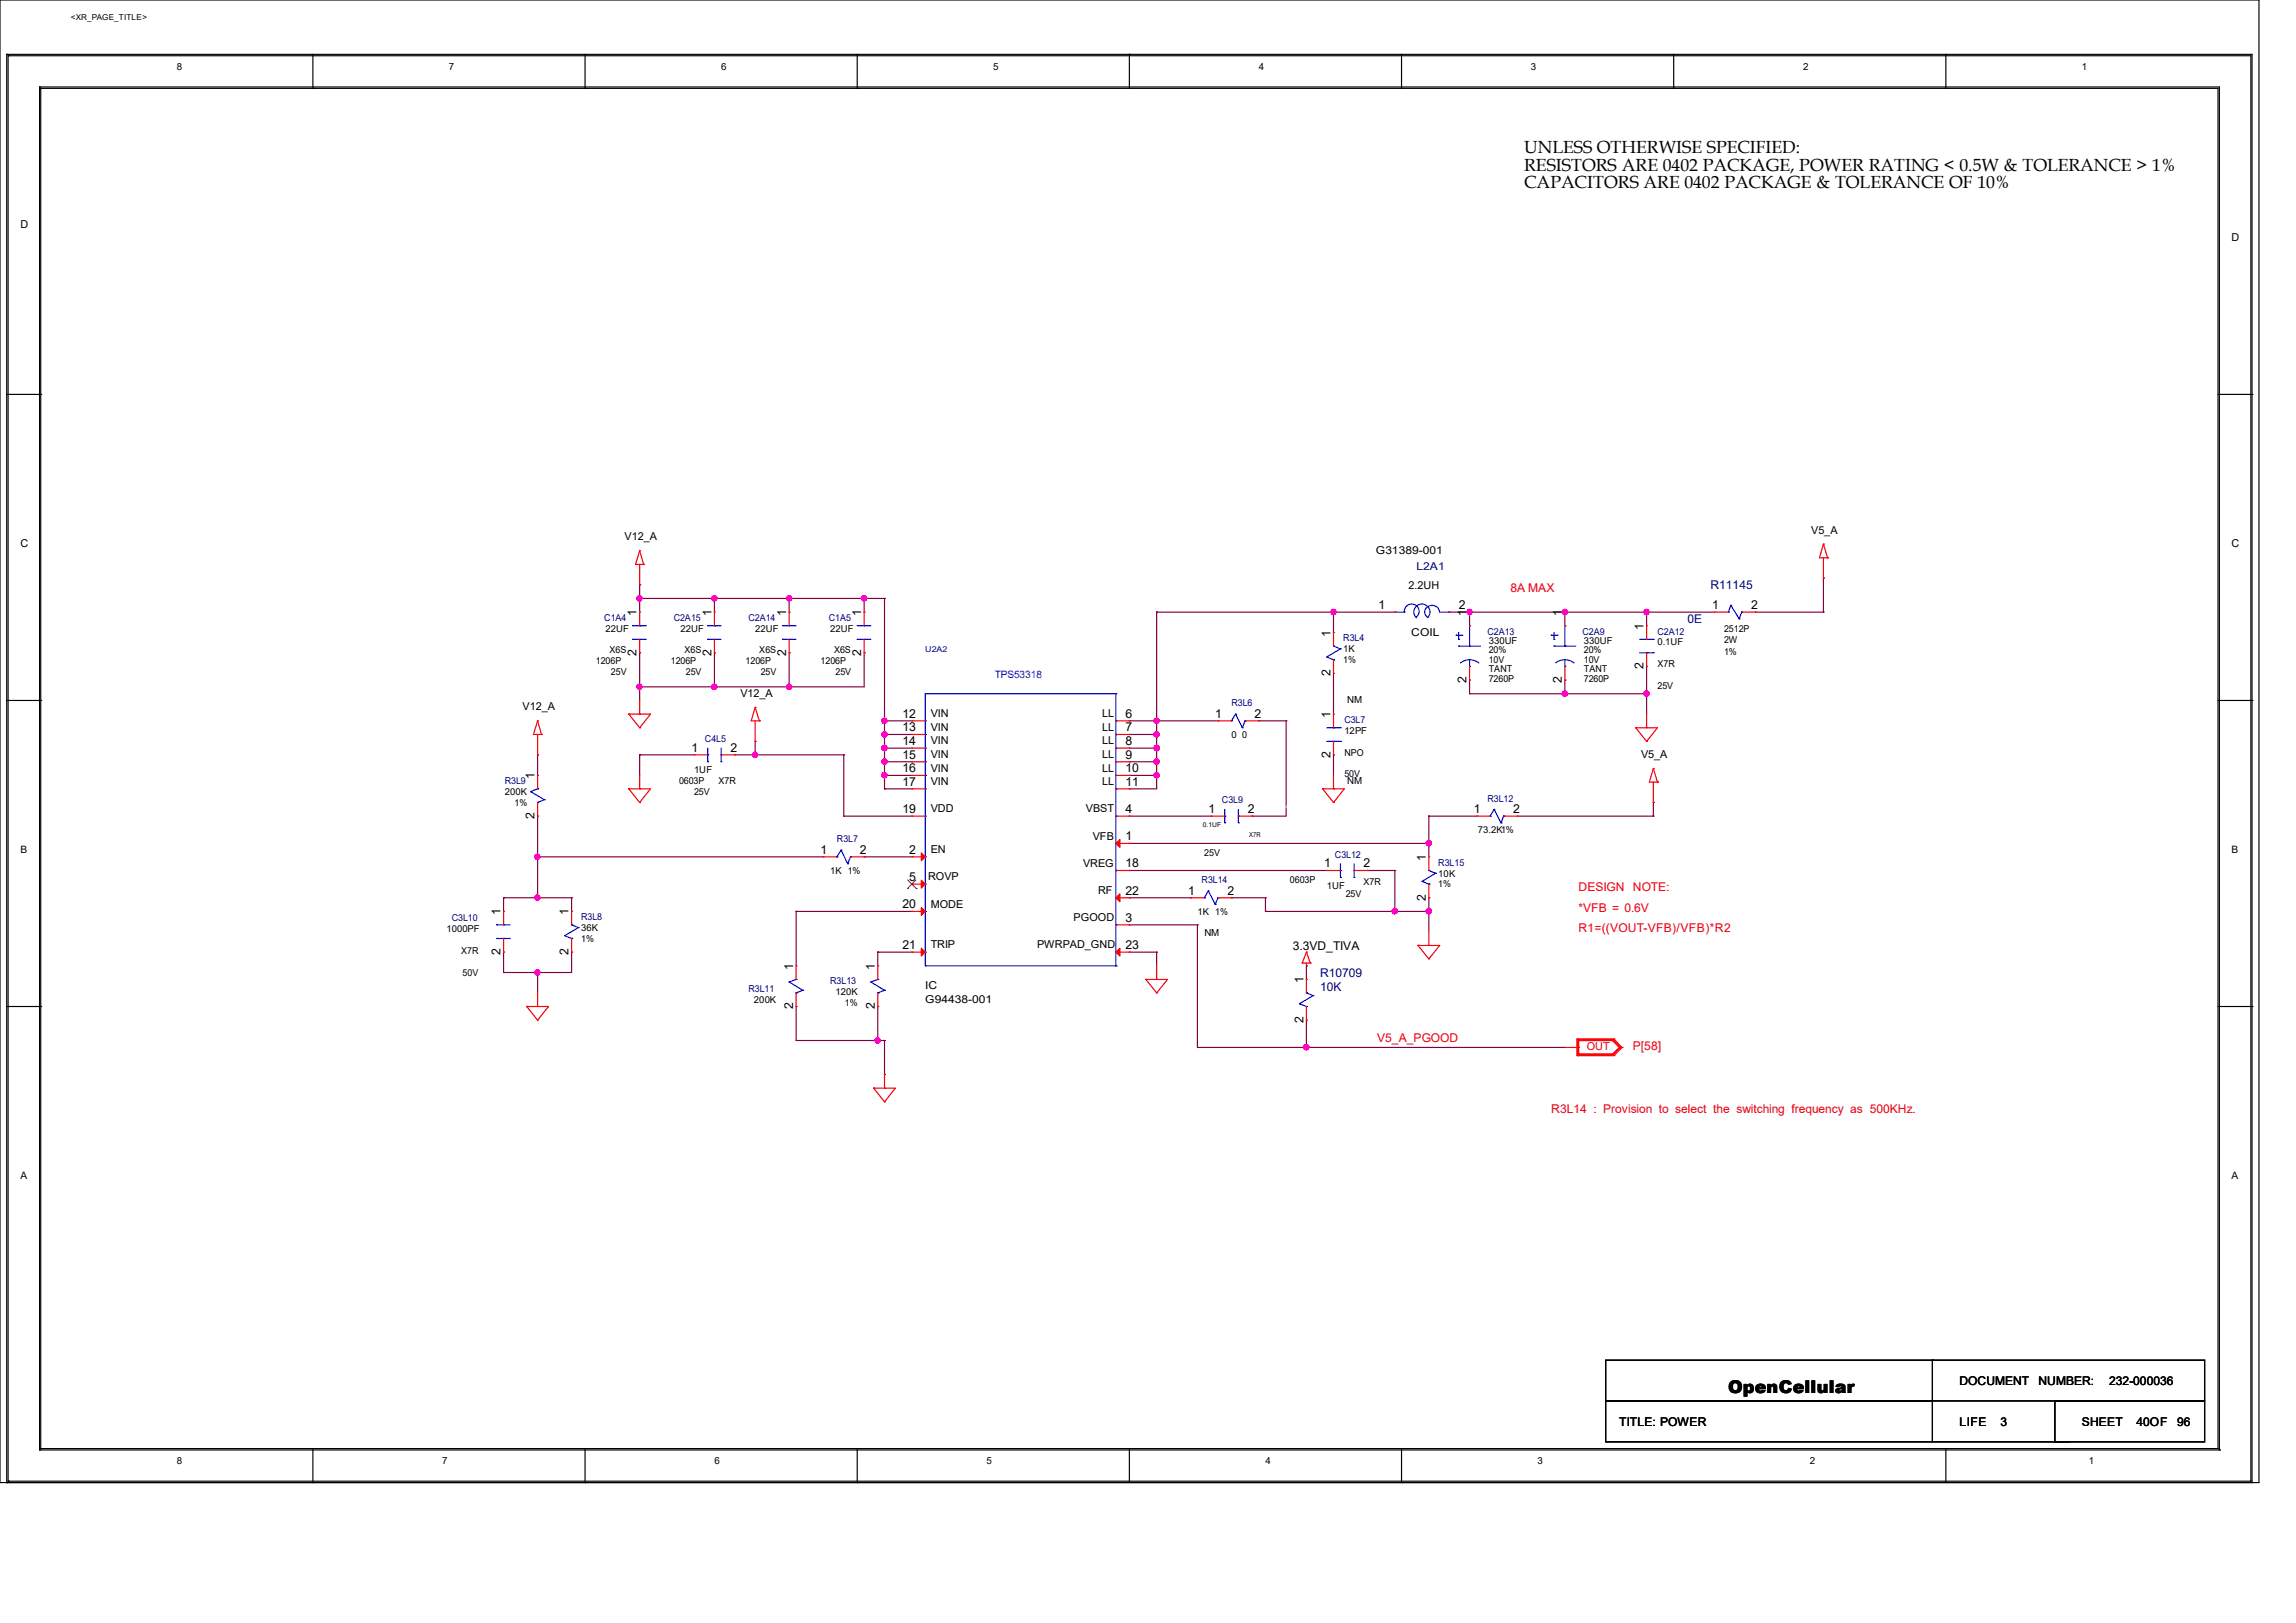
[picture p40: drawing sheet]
<svg xmlns="http://www.w3.org/2000/svg" width="420mm" height="297mm" viewBox="0 0 420 297" stroke-linecap="round" stroke-linejoin="round" font-family="sans-serif">
<defs><g id="words">
<g font-size="3.2">
<text x="278.8" y="28">UNLESS OTHERWISE SPECIFIED:</text>
<text x="278.8" y="31.2">RESISTORS ARE 0402 PACKAGE, POWER RATING &lt; 0.5W &amp; TOLERANCE &gt; 1%</text>
<text x="278.8" y="34.5">CAPACITORS ARE 0402 PACKAGE &amp; TOLERANCE OF 10%</text>
<text x="316.1" y="255">OpenCellular</text>
</g>
<g font-size="2.2" fill="#000080">
<text x="312.9" y="107.8">R11145</text>
<text x="308.7" y="114">0E</text>
<text x="241.5" y="178.8">R10709</text>
<text x="241.5" y="181.3">10K</text>
</g>
<g font-size="2.2">
<text x="116.5" y="112.8" transform="rotate(-90 116.5 112.8)">1</text>
<text x="130.1" y="112.8" transform="rotate(-90 130.1 112.8)">1</text>
<text x="143.8" y="112.8" transform="rotate(-90 143.8 112.8)">1</text>
<text x="157.5" y="112.8" transform="rotate(-90 157.5 112.8)">1</text>
<text x="252.2" y="111.5">1</text>
<text x="266.8" y="111.5">2</text>
<text x="268.3" y="112.8" transform="rotate(-90 268.3 112.8)">1</text>
<text x="285.7" y="112.8" transform="rotate(-90 285.7 112.8)">1</text>
<text x="313.2" y="111.5">1</text>
<text x="320.3" y="111.5">2</text>
<text x="243.4" y="116.5" transform="rotate(-90 243.4 116.5)">1</text>
<text x="300.7" y="115.3" transform="rotate(-90 300.7 115.3)">1</text>
<text x="116.5" y="120" transform="rotate(-90 116.5 120)">2</text>
<text x="130.1" y="120" transform="rotate(-90 130.1 120)">2</text>
<text x="143.8" y="120" transform="rotate(-90 143.8 120)">2</text>
<text x="157.5" y="120" transform="rotate(-90 157.5 120)">2</text>
<text x="243.4" y="123.7" transform="rotate(-90 243.4 123.7)">2</text>
<text x="268.3" y="125" transform="rotate(-90 268.3 125)">2</text>
<text x="285.7" y="125" transform="rotate(-90 285.7 125)">2</text>
<text x="300.7" y="122.5" transform="rotate(-90 300.7 122.5)">2</text>
<text x="165.1" y="131.4">12</text>
<text x="205.9" y="131.4">6</text>
<text x="222.3" y="131.4">1</text>
<text x="229.5" y="131.4">2</text>
<text x="243.4" y="131.4" transform="rotate(-90 243.4 131.4)">1</text>
<text x="126.5" y="137.6">1</text>
<text x="133.6" y="137.6">2</text>
<text x="165.1" y="133.9">13</text>
<text x="165.1" y="136.4">14</text>
<text x="205.9" y="133.9">7</text>
<text x="205.9" y="136.4">8</text>
<text x="97.8" y="142.6" transform="rotate(-90 97.8 142.6)">1</text>
<text x="165.1" y="138.9">15</text>
<text x="165.1" y="141.4">16</text>
<text x="165.1" y="143.8">17</text>
<text x="205.9" y="138.9">9</text>
<text x="205.9" y="141.4">10</text>
<text x="205.9" y="143.8">11</text>
<text x="243.4" y="138.7" transform="rotate(-90 243.4 138.7)">2</text>
<text x="97.8" y="149.9" transform="rotate(-90 97.8 149.9)">2</text>
<text x="165.1" y="148.8">19</text>
<text x="205.9" y="148.8">4</text>
<text x="221.1" y="148.8">1</text>
<text x="228.3" y="148.8">2</text>
<text x="269.6" y="148.8">1</text>
<text x="276.8" y="148.8">2</text>
<text x="205.9" y="153.8">1</text>
<text x="150.1" y="156.3">1</text>
<text x="157.3" y="156.3">2</text>
<text x="166.3" y="156.3">2</text>
<text x="166.3" y="161.2">5</text>
<text x="205.9" y="158.8">18</text>
<text x="242.2" y="158.8">1</text>
<text x="249.4" y="158.8">2</text>
<text x="260.8" y="157.6" transform="rotate(-90 260.8 157.6)">1</text>
<text x="91.6" y="167.5" transform="rotate(-90 91.6 167.5)">1</text>
<text x="104" y="167.5" transform="rotate(-90 104 167.5)">1</text>
<text x="165.1" y="166.2">20</text>
<text x="205.9" y="163.7">22</text>
<text x="217.3" y="163.7">1</text>
<text x="224.5" y="163.7">2</text>
<text x="260.8" y="164.8" transform="rotate(-90 260.8 164.8)">2</text>
<text x="165.1" y="173.7">21</text>
<text x="205.9" y="168.7">3</text>
<text x="205.9" y="173.7">23</text>
<text x="236.5" y="173.8">3.3VD_TIVA</text>
<text x="91.6" y="174.7" transform="rotate(-90 91.6 174.7)">2</text>
<text x="104" y="174.7" transform="rotate(-90 104 174.7)">2</text>
<text x="145.1" y="177.5" transform="rotate(-90 145.1 177.5)">1</text>
<text x="160" y="177.5" transform="rotate(-90 160 177.5)">1</text>
<text x="238.4" y="180" transform="rotate(-90 238.4 180)">1</text>
<text x="145.1" y="184.7" transform="rotate(-90 145.1 184.7)">2</text>
<text x="160" y="184.7" transform="rotate(-90 160 184.7)">2</text>
<text x="238.4" y="187.2" transform="rotate(-90 238.4 187.2)">2</text>
<text x="358.4" y="253.4">DOCUMENT</text>
<text x="372.9" y="253.4">NUMBER:</text>
<text x="385.8" y="253.5">232-000036</text>
<text x="296.2" y="260.9">TITLE: POWER</text>
<text x="358.4" y="260.9">LIFE</text>
<text x="365.9" y="260.9">3</text>
<text x="380.8" y="260.9">SHEET</text>
<text x="390.8" y="260.9">40OF</text>
<text x="398.3" y="260.9">96</text>
</g>
<g font-size="2.2" fill="#f00">
<text x="276.3" y="108.3">8A MAX</text>
<text x="288.8" y="166.8">*VFB = 0.6V</text>
<text x="288.8" y="163.1">DESIGN NOTE:</text>
<text x="288.8" y="170.6">R1=((VOUT-VFB)/VFB)*R2</text>
<text x="251.9" y="190.8">V5_A_PGOOD</text>
<text x="298.7" y="192.2">P[58]</text>
<text x="283.8" y="203.7">R3L14 : Provision to select the switching frequency as 500KHz.</text>
</g>
<g font-size="2">
<text x="3.7" y="41.7">D</text>
<text x="408.2" y="44.2">D</text>
<text x="3.7" y="100.2">C</text>
<text x="114.3" y="98.9">V12_A</text>
<text x="251.7" y="101.4">G31389-001</text>
<text x="331.3" y="97.7">V5_A</text>
<text x="408.2" y="100.2">C</text>
<text x="257.6" y="107.9">2.2UH</text>
<text x="258.1" y="116.3">COIL</text>
<text x="95.6" y="130">V12_A</text>
<text x="135.4" y="127.5">V12_A</text>
<text x="170.3" y="131.3">VIN</text>
<text x="201.6" y="131.3">LL</text>
<text x="170.3" y="133.7">VIN</text>
<text x="170.3" y="136.2">VIN</text>
<text x="201.6" y="133.7">LL</text>
<text x="201.6" y="136.2">LL</text>
<text x="170.3" y="138.7">VIN</text>
<text x="170.3" y="141.2">VIN</text>
<text x="170.3" y="143.7">VIN</text>
<text x="201.6" y="138.7">LL</text>
<text x="201.6" y="141.2">LL</text>
<text x="201.6" y="143.7">LL</text>
<text x="300.2" y="138.7">V5_A</text>
<text x="170.3" y="148.7">VDD</text>
<text x="198.6" y="148.7">VBST</text>
<text x="199.9" y="153.7">VFB</text>
<text x="169.8" y="161.1">ROVP</text>
<text x="170.3" y="156.2">EN</text>
<text x="198.1" y="158.6">VREG</text>
<text x="170.3" y="166.1">MODE</text>
<text x="200.9" y="163.6">RF</text>
<text x="170.3" y="173.6">TRIP</text>
<text x="189.7" y="173.6">PWRPAD_GND</text>
<text x="196.4" y="168.6">PGOOD</text>
<text x="169.2" y="181.1">IC</text>
<text x="169.2" y="183.5">G94438-001</text>
</g>
<text font-size="2" fill="#000080" x="259.1" y="104.4">L2A1</text>
<text font-size="2" fill="#f00" x="290.2" y="192.2">OUT</text>
<text font-size="1.9" fill="#00f" x="181.9" y="124.2">TPS53318</text>
<g font-size="1.9">
<text x="3.7" y="156">B</text>
<text x="408.2" y="156">B</text>
<text x="3.7" y="215.8">A</text>
<text x="408.2" y="215.8">A</text>
</g>
<g font-size="1.8">
<text x="32.3" y="12.8">8</text>
<text x="82.1" y="12.8">7</text>
<text x="131.9" y="12.8">6</text>
<text x="181.7" y="12.8">5</text>
<text x="230.3" y="12.8">4</text>
<text x="280" y="12.8">3</text>
<text x="329.8" y="12.8">2</text>
<text x="380.8" y="12.8">1</text>
<text x="246.4" y="128.6">NM</text>
<text x="246.4" y="143.5">NM</text>
<text x="220.3" y="171.4">NM</text>
<text x="32.3" y="268">8</text>
<text x="80.9" y="268">7</text>
<text x="130.7" y="268">6</text>
<text x="180.5" y="268">5</text>
<text x="231.5" y="268">4</text>
<text x="281.3" y="268">3</text>
<text x="331" y="268">2</text>
<text x="382.1" y="268">1</text>
</g>
<g font-size="1.7" fill="#000080">
<text x="110.5" y="113.6">C1A4</text>
<text x="123.2" y="113.6">C2A15</text>
<text x="136.9" y="113.6">C2A14</text>
<text x="151.6" y="113.6">C1A5</text>
<text x="245.7" y="117.3">R3L4</text>
<text x="272.1" y="116.1">C2A13</text>
<text x="289.5" y="116.1">C2A9</text>
<text x="303.2" y="116.1">C2A12</text>
<text x="225.3" y="129.3">R3L6</text>
<text x="128.9" y="135.8">C4L5</text>
<text x="245.9" y="132.3">C3L7</text>
<text x="92.3" y="143.5">R3L9</text>
<text x="223.5" y="147">C3L9</text>
<text x="272.1" y="146.7">R3L12</text>
<text x="153.1" y="154.2">R3L7</text>
<text x="219.8" y="161.7">R3L14</text>
<text x="244.2" y="156.9">C3L12</text>
<text x="263.1" y="158.4">R3L15</text>
<text x="82.6" y="168.6">C3L10</text>
<text x="106.3" y="168.4">R3L8</text>
<text x="136.9" y="181.6">R3L11</text>
<text x="151.8" y="180.1">R3L13</text>
</g>
<g font-size="1.7">
<text x="110.8" y="115.6">22UF</text>
<text x="111.5" y="119.6">X6S</text>
<text x="124.5" y="115.6">22UF</text>
<text x="125.2" y="119.6">X6S</text>
<text x="138.1" y="115.6">22UF</text>
<text x="138.9" y="119.6">X6S</text>
<text x="151.8" y="115.6">22UF</text>
<text x="152.6" y="119.6">X6S</text>
<text x="245.7" y="119.3">1K</text>
<text x="272.3" y="119.6">20%</text>
<text x="272.3" y="117.9">330UF</text>
<text x="289.7" y="119.6">20%</text>
<text x="289.7" y="117.9">330UF</text>
<text x="303.2" y="118.1">0.1UF</text>
<text x="315.4" y="119.8">1%</text>
<text x="315.4" y="115.6">2512P</text>
<text x="315.4" y="117.6">2W</text>
<text x="109" y="121.6">1206P</text>
<text x="111.8" y="123.6">25V</text>
<text x="122.7" y="121.6">1206P</text>
<text x="125.5" y="123.6">25V</text>
<text x="136.4" y="121.6">1206P</text>
<text x="139.1" y="123.6">25V</text>
<text x="150.1" y="121.6">1206P</text>
<text x="152.8" y="123.6">25V</text>
<text x="245.7" y="121.3">1%</text>
<text x="272.3" y="121.3">10V</text>
<text x="272.3" y="123.1">TANT</text>
<text x="272.3" y="124.8">7260P</text>
<text x="289.7" y="123.1">TANT</text>
<text x="289.7" y="124.8">7260P</text>
<text x="289.7" y="121.3">10V</text>
<text x="303.2" y="122.1">X7R</text>
<text x="303.2" y="126.1">25V</text>
<text x="225.3" y="135">0</text>
<text x="227.2" y="135">0</text>
<text x="245.9" y="134.3">12PF</text>
<text x="124.2" y="143.5">0603P</text>
<text x="127" y="141.5">1UF</text>
<text x="131.4" y="143.5">X7R</text>
<text x="245.9" y="138.3">NPO</text>
<text x="245.9" y="142.2">50V</text>
<text x="92.3" y="145.5">200K</text>
<text x="94.1" y="147.5">1%</text>
<text x="127" y="145.5">25V</text>
<text x="270.3" y="152.4">73.2K1%</text>
<text x="151.8" y="159.9">1K 1%</text>
<text x="220.3" y="156.7">25V</text>
<text x="236" y="161.7">0603P</text>
<text x="249.4" y="161.9">X7R</text>
<text x="263.1" y="160.4">10K</text>
<text x="219" y="167.4">1K 1%</text>
<text x="242.7" y="162.6">1UF</text>
<text x="246.2" y="164.2">25V</text>
<text x="263.1" y="162.4">1%</text>
<text x="81.7" y="170.6">1000PF</text>
<text x="106.3" y="172.4">1%</text>
<text x="106.3" y="170.4">36K</text>
<text x="84.4" y="174.6">X7R</text>
<text x="84.6" y="178.6">50V</text>
<text x="137.9" y="183.6">200K</text>
<text x="152.8" y="182.1">120K</text>
<text x="154.6" y="184.1">1%</text>
</g>
<text font-size="1.5" x="13" y="3.6">&lt;XR_PAGE_TITLE&gt;</text>
<text font-size="1.5" fill="#000080" x="169.2" y="119.3">U2A2</text>
<g font-size="1.2">
<text x="220" y="151.3">0.1UF</text>
<text x="228.5" y="153.2">X7R</text>
</g>
<g font-size=".6" fill="#fff">
<text x="257.4" y="110.6">UNNAMED_119_CHOKE_I17_INA</text>
<text x="244.9" y="128">UNNAMED_119_CAPN_I20_A</text>
<text x="222.5" y="147.9">UNNAMED_119_CAPN_I22_A</text>
<text x="230" y="147.9">UNNAMED_119_CAPN_I22_B</text>
<text x="272.3" y="147.9">UNNAMED_119_RESN_I25_A</text>
<text x="160.3" y="155.4">UNNAMED_119_RESN_I34_B</text>
<text x="244.9" y="157.9">UNNAMED_119_CAPN_I28_A</text>
<text x="93.1" y="165.4">UNNAMED_119_CAPN_I37_A</text>
<text x="220" y="162.9">UNNAMED_119_RESN_I39_A</text>
<text x="162.8" y="175.3">UNNAMED_119_RESN_I13_A</text>
</g>
</g></defs>
<g fill="none" stroke="#000" stroke-width=".21">
<path d="M0 0h413.2v271.3h-413.2zM1.2 9.9h.1M1.2 9.9h410.7v261.4M1.2 9.9v261.4M1.5 10.2h.1M1.5 10.2v260.9M1.5 10.2h410.2v260.9M7.2 15.9h.1M7.2 15.9v249.4M7.2 15.9h398.8v249.4M7.5 16.2h.1M7.5 16.2h398.2v248.9"/>
<path d="M7.5 16.2v248.9M57.2 16.2h.1M57.2 9.9v6.3M107 16.2h.1M107 9.9v6.3M156.8 16.2h.1M156.8 9.9v6.3M206.6 9.9h.1M206.6 9.9v6.3M256.4 16.2h.1M256.4 9.9v6.3M306.2 16.2h.1"/>
<path d="M306.2 9.9v6.3M355.9 16.2h.1M355.9 9.9v6.3M1.2 72.2h6.3M7.5 72.2h.1M405.7 72.2h6.2M411.9 72.2h.1M1.2 128.2h6.3M7.5 128.2h.1M405.7 128.2h6.2M411.9 128.2h.1M1.2 184.2h6.3"/>
<path d="M7.5 184.2h.1M405.7 184.2h6.2M411.9 184.2h.1M293.7 248.9h109.6v7.5h-109.6zM293.7 256.4h59.8v7.5h-59.8zM353.5 248.9h.1M353.5 248.9v7.5M375.9 256.4h27.4v7.5h-27.4zM1.2 271.3h.1M1.5 271.1h.1M1.5 271.1h410.2M7.2 265.3h.1"/>
<path d="M7.2 265.3h398.8M7.5 265.1h.1M7.5 265.1h398.2M57.2 271.3h.1M57.2 265.1v6.2M107 271.3h.1M107 265.1v6.2M156.8 271.3h.1M156.8 265.1v6.2M206.6 265.1h.1M206.6 265.1v6.2M256.4 271.3h.1"/>
<path d="M256.4 265.1v6.2M353.5 263.9h24.9M355.9 271.3h.1M355.9 265.1v6.2M378.4 263.9h.1M405.7 265.1h.1M406 265.3h.1M411.7 271.1h.1M411.9 271.3h.1"/>
</g>
<g fill="none" stroke="#800040" stroke-width=".21">
<path d="M117 119.5h.1M117 109.5h.1M117 107h.1M117 107v5M117 119.5v8.7M117 109.5h44.8M130.7 119.5h.1M130.7 109.5h.1M130.7 109.5v2.5M130.7 119.5v6.2M144.4 119.5h.1M144.4 109.5h.1"/>
<path d="M144.4 109.5v2.5M144.4 119.5v6.2M158.1 119.5h.1M158.1 109.5h.1M158.1 119.5v6.2h-41.1M158.1 109.5v2.5M161.8 109.5h.1M161.8 109.5v34.9M211.6 112h.1M211.6 112v32.4h-5M211.6 112h43.5M243.9 112h.1"/>
<path d="M243.9 112v3.7M265.1 112h.1M265.1 112h48.5M268.8 112h.1M268.8 112v2.5M286.3 112h.1M286.3 112v2.5M301.2 112h.1M301.2 112v2.5M321.1 112h12.4M333.5 105.8h.1M333.5 112h.1"/>
<path d="M333.5 105.8v6.2M98.3 138.1h.1M98.3 138.1v3.8M117 138.1h.1M117 125.7h.1M117 138.1v3.8M117 138.1h10M130.7 125.7h.1M134.4 138.1h.1M134.4 138.1h19.9M138.1 135.7h.1M138.1 138.1h.1"/>
<path d="M138.1 135.7v2.4M144.4 125.7h.1M154.3 138.1h.1M154.3 138.1v11.3M161.8 131.9h.1M161.8 134.4h.1M161.8 136.9h.1M161.8 139.4h.1M161.8 131.9h5M161.8 139.4h5M161.8 136.9h5M161.8 134.4h5"/>
<path d="M206.6 139.4h.1M206.6 136.9h.1M206.6 134.4h.1M206.6 131.9h.1M206.6 131.9h16.2M206.6 139.4h5M206.6 136.9h5M206.6 134.4h5M211.6 139.4h.1M211.6 136.9h.1M211.6 134.4h.1M211.6 131.9h.1"/>
<path d="M230.3 131.9h.1M230.3 131.9h4.9M235.2 131.9h.1M235.2 131.9v17.5h-6.2M243.9 138.1h.1M243.9 123.2h.1M243.9 123.2v7.5M243.9 138.1v3.8M268.8 124.5h.1M268.8 127h.1M268.8 124.5v2.5M268.8 127h32.4"/>
<path d="M286.3 124.5h.1M286.3 127h.1M286.3 124.5v2.5M301.2 127h.1M301.2 122h.1M301.2 122v8.7M98.3 156.8h.1M98.3 149.4h.1M98.3 149.4v14.9M98.3 156.8h52.3M154.3 149.4h.1M154.3 149.4h12.5"/>
<path d="M158.1 156.8h.1M158.1 156.8h8.7M161.8 141.9h.1M161.8 144.4h.1M161.8 144.4h5M161.8 141.9h5M206.6 149.4h.1M206.6 159.3h.1M206.6 144.4h.1M206.6 141.9h.1M206.6 154.3h.1M206.6 159.3h36.1"/>
<path d="M206.6 149.4h14.9M206.6 141.9h5M206.6 154.3h54.8M211.6 141.9h.1M229 149.4h.1M250.1 159.3h.1M250.1 159.3h5M255.1 159.3h.1M255.1 159.3v7.5M261.4 154.3h.1M261.4 149.4h.1M261.4 149.4v7.4"/>
<path d="M261.4 149.4h8.7M277.5 149.4h24.9M302.4 149.4h.1M302.4 146.9h.1M302.4 146.9v2.5M92.1 178h.1M92.1 174.2h.1M92.1 164.3h.1M92.1 164.3v2.5M92.1 174.2v3.8M92.1 164.3h12.5M98.3 178h.1"/>
<path d="M98.3 164.3h.1M98.3 178v3.7M104.6 174.2h.1M104.6 164.3h.1M104.6 174.2v3.8h-12.5M104.6 164.3v2.5M145.6 166.8h.1M145.6 166.8v9.9M145.6 166.8h21.2M160.6 174.2h.1M160.6 174.2v2.5M160.6 174.2h6.2"/>
<path d="M206.6 174.2h.1M206.6 164.3h.1M206.6 169.2h.1M206.6 174.2h5M206.6 164.3h11.2M206.6 169.2h12.4M211.6 174.2h.1M211.6 174.2v2.5M219 169.2h.1M219 169.2v22.5M225.3 164.3h.1M225.3 164.3h6.2"/>
<path d="M231.5 164.3h.1M231.5 166.8h.1M231.5 164.3v2.5M231.5 166.8h29.9M239 176.7h.1M239 176.7v2.5M255.1 166.8h.1M261.4 166.8h.1M261.4 164.3h.1M261.4 164.3v6.2M145.6 184.2h.1M145.6 184.2v6.2h16.2"/>
<path d="M160.6 190.4h.1M160.6 184.2h.1M160.6 184.2v6.2M161.8 196.6h.1M161.8 190.4h.1M161.8 190.4v6.2M219 191.7h.1M219 191.7h67.3M239 186.7h.1M239 191.7h.1M239 186.7v5"/>
</g>
<g fill="#f0f" stroke="#f0f" stroke-width=".21">
<circle cx="98.3" cy="177.9" r=".48"/>
<circle cx="130.7" cy="125.7" r=".49"/>
<circle cx="117" cy="125.7" r=".48"/>
<circle cx="144.3" cy="125.7" r=".48"/>
<circle cx="160.5" cy="190.4" r=".48"/>
<circle cx="261.3" cy="166.8" r=".49"/>
<circle cx="255.1" cy="166.8" r=".49"/>
<circle cx="301.2" cy="126.9" r=".49"/>
<circle cx="286.2" cy="126.9" r=".49"/>
<circle cx="98.3" cy="164.3" r=".48"/>
<circle cx="98.3" cy="156.8" r=".48"/>
<circle cx="211.6" cy="141.9" r=".49"/>
<circle cx="211.6" cy="139.4" r=".49"/>
<circle cx="211.6" cy="136.9" r=".49"/>
<circle cx="211.6" cy="134.4" r=".49"/>
<circle cx="211.6" cy="131.9" r=".49"/>
<circle cx="243.9" cy="112" r=".48"/>
<circle cx="261.3" cy="154.3" r=".49"/>
<circle cx="130.7" cy="109.5" r=".49"/>
<circle cx="117" cy="109.5" r=".48"/>
<circle cx="138.1" cy="138.1" r=".48"/>
<circle cx="158.1" cy="109.5" r=".49"/>
<circle cx="144.3" cy="109.5" r=".48"/>
<circle cx="161.8" cy="131.9" r=".49"/>
<circle cx="161.8" cy="139.4" r=".49"/>
<circle cx="161.8" cy="136.9" r=".49"/>
<circle cx="161.8" cy="141.9" r=".49"/>
<circle cx="161.8" cy="134.4" r=".49"/>
<circle cx="268.8" cy="112" r=".48"/>
<circle cx="286.2" cy="112" r=".49"/>
<circle cx="301.2" cy="112" r=".49"/>
<circle cx="239" cy="191.6" r=".49"/>
</g>
<g fill="none" stroke="#f00" stroke-width=".21">
<path d="M333.5 99.6h.1M333.5 99.6l.8 2.5M333.5 99.6l-.7 2.5h1.5M117 107h.1M117 100.8h.1M117 112h.1M117 119.5h.1M117 103.3v3.7M117 112v2.5M117 117v2.5M117 100.8l.7 2.5M117 100.8l-.8 2.5h1.5"/>
<path d="M117.7 103.3h.1M130.7 112h.1M130.7 119.5h.1M130.7 112v2.5M130.7 117v2.5M144.4 112h.1M144.4 119.5h.1M144.4 112v2.5M144.4 117v2.5M158.1 112h.1M158.1 119.5h.1M158.1 112v2.5"/>
<path d="M158.1 117v2.5M243.9 115.7h.1M243.9 115.7v2.5M255.1 112h.1M265.1 112h.1M268.8 114.5h.1M286.3 114.5h.1M301.2 114.5h.1M301.2 114.5v2.5M301.2 119.5v2.5M313.6 112h.1M313.6 112h2.5"/>
<path d="M318.6 112h2.5M321.1 112h.1M333.5 105.8h.1M333.5 102.1v3.7M334.3 102.1h.1M98.3 138.1h.1M98.3 131.9h.1M98.3 134.4v3.7M98.3 131.9l.8 2.5M98.3 131.9l-.7 2.5h1.5M99.1 134.4h.1M115 130.7h.1"/>
<path d="M115 130.7l2 2.5M115 130.7h4l-2 2.5M117 130.7h.1M117 133.2h.1M117 128.2v2.5M127 138.1h.1M127 138.1h2.5M131.9 138.1h2.5M134.4 138.1h.1M138.1 135.7h.1M138.1 129.5h.1M138.1 131.9v3.8"/>
<path d="M138.1 129.5l.8 2.4M138.1 129.5l-.7 2.4h1.5M138.9 131.9h.1M166.8 131.9h.1M166.8 134.4h.1M166.8 136.9h.1M166.8 139.4h.1M166.8 134.4h2.4M166.8 131.9h2.4M166.8 136.9h2.4M166.8 139.4h2.4M204.1 134.4h2.5"/>
<path d="M204.1 131.9h2.5M204.1 136.9h2.5M204.1 139.4h2.5M206.6 131.9h.1M206.6 134.4h.1M206.6 136.9h.1M206.6 139.4h.1M222.8 131.9h.1M222.8 131.9h2.5M227.8 131.9h2.5M230.3 131.9h.1M243.9 130.7h.1"/>
<path d="M243.9 138.1h.1M243.9 123.2h.1M243.9 120.7v2.5M243.9 130.7v2.5M243.9 135.7v2.4M268.8 124.5h.1M268.8 122v2.5M286.3 124.5h.1M286.3 122v2.5M299.2 133.2h.1M299.2 133.2l2 2.5M299.2 133.2h4l-2 2.5"/>
<path d="M301.2 133.2h.1M301.2 135.7h.1M301.2 122h.1M301.2 130.7v2.5M98.3 141.9h.1M98.3 149.4h.1M98.3 141.9v2.5M98.3 146.9v2.5M115 144.4h.1M115 144.4l2 2.5M115 144.4h4l-2 2.5M117 144.4h.1"/>
<path d="M117 146.9h.1M117 141.9v2.5M150.6 156.8h.1M150.6 156.8h2.5M155.6 156.8h2.5M158.1 156.8h.1M166.8 156.8h.1M166.8 141.9h.1M166.8 144.4h.1M166.8 149.4h.1M166.8 144.4h2.4M166.8 156.8h2.4"/>
<path d="M166.8 149.4h2.4M166.8 141.9h2.4M204.1 144.4h2.5M204.1 154.3h2.5M204.1 149.4h2.5M204.1 141.9h2.5M204.1 159.3h2.5M206.6 154.3h.1M206.6 149.4h.1M206.6 141.9h.1M206.6 144.4h.1M206.6 159.3h.1"/>
<path d="M221.5 149.4h.1M221.5 149.4h2.5M226.5 149.4h2.5M229 149.4h.1M241.9 144.4h.1M241.9 144.4h4l-2 2.5M241.9 144.4l2 2.5M242.7 159.3h.1M242.7 159.3h2.5M243.9 144.4h.1M243.9 146.9h.1M243.9 141.9v2.5"/>
<path d="M247.7 159.3h2.4M250.1 159.3h.1M261.4 156.8h.1M261.4 156.8v2.5M270.1 149.4h.1M270.1 149.4h2.5M275 149.4h2.5M277.5 149.4h.1M302.4 146.9h.1M302.4 140.6h.1M302.4 143.1v3.8M302.4 140.6l.8 2.5"/>
<path d="M302.4 140.6l-.7 2.5h1.5M303.2 143.1h.1M92.1 166.8h.1M92.1 174.2h.1M92.1 166.8v2.4M92.1 171.7v2.5M104.6 166.8h.1M104.6 174.2h.1M104.6 166.8v2.4M104.6 171.7v2.5M145.6 176.7h.1M145.6 176.7v2.5"/>
<path d="M160.6 176.7h.1M160.6 176.7v2.5M166.8 161.8h.1M166.8 166.8h.1M166.8 174.2h.1M166.8 161.8h2.4M166.8 166.8h2.4M166.8 174.2h2.4M204.1 169.2h2.5M204.1 174.2h2.5M204.1 164.3h2.5M206.6 169.2h.1"/>
<path d="M206.6 164.3h.1M206.6 174.2h.1M209.6 179.2h.1M209.6 179.2l2 2.5M209.6 179.2h4l-2 2.5M211.6 179.2h.1M211.6 176.7v2.5M217.8 164.3h.1M217.8 164.3h2.5M222.8 164.3h2.5M225.3 164.3h.1M238.2 176.2h.1"/>
<path d="M238.2 176.2h1.5M239 176.7h.1M239 174.2h.1M239 179.2h.1M239 176.2v.5M239 179.2v2.5M239 174.2l-.8 2M239 174.2l.7 2M239.7 176.2h.1M259.4 173h.1M259.4 173l2 2.5M259.4 173h4l-2 2.5"/>
<path d="M261.4 173h.1M261.4 175.5h.1M261.4 164.3h.1M261.4 161.8v2.5M261.4 170.5v2.5M96.4 184.2h.1M96.4 184.2l1.9 2.5M96.4 184.2h3.9l-2 2.5M98.3 184.2h.1M98.3 186.7h.1M98.3 181.7v2.5M145.6 184.2h.1"/>
<path d="M145.6 181.7v2.5M159.8 199.1h.1M159.8 199.1l2 2.5M159.8 199.1h4l-2 2.5M160.6 184.2h.1M160.6 181.7v2.5M161.8 199.1h.1M161.8 196.6v2.5M211.6 181.7h.1M239 186.7h.1M239 184.2v2.5M286.3 191.7h2.5"/>
<path d="M288.5 190.2h.1M288.5 193.2h.1M288.5 190.2h6.7M288.5 190.2v3M288.5 193.2h6.7M288.8 191.7h.1M288.8 190.4h.1M288.8 192.9h.1M288.8 190.4h6.2M288.8 190.4v2.5M288.8 192.9h6.2M295 190.4h.1"/>
<path d="M295 192.9h.1M295 190.2h.1M295 193.2h.1M295 190.4l1.2 1.3M295 190.4l1.5 1.3M295 190.2l1.5 1.5M295.2 190.2h.1M295.2 193.2h.1M295.2 190.2l1.5 1.5M296.2 191.7h.1M296.2 191.7l-1.2 1.2M296.5 191.7h.1"/>
<path d="M296.5 191.7l-1.5 1.5M296.5 191.7l-1.5 1.2M296.7 191.7h.1M296.7 191.7l-1.5 1.5M161.8 201.6h.1"/>
</g>
<g fill="none" stroke="#00f" stroke-width=".21">
<path d="M115.7 117h.1M115.7 114.5h.1M115.7 117h2.5M115.7 114.5h2.5M117 114.5h.1M117 117h.1M129.5 117h.1M129.5 114.5h.1M129.5 117h2.4M129.5 114.5h2.4M130.7 114.5h.1M130.7 117h.1"/>
<path d="M143.1 117h.1M143.1 114.5h.1M143.1 117h2.5M143.1 114.5h2.5M144.4 114.5h.1M144.4 117h.1M156.8 117h.1M156.8 114.5h.1M156.8 117h2.5M156.8 114.5h2.5M158.1 114.5h.1M158.1 117h.1"/>
<path d="M243.9 118.2h.1M243.9 118.2l1.3 .5M245.2 118.7h.1M245.2 118.7l-2.5 1.5M255.1 112h1.8M256.9 112h.1M256.9 112a1.34 1.34 0 0 1 1.8-1.4 1.34 1.34 0 0 1 .3 2.3M261.1 113a1.47 1.47 0 0 0 0-2 1.47 1.47 0 0 0-2.1 0 1.47 1.47 0 0 0 .1 2.1M263.3 112a1.34 1.34 0 0 0-1.5-1.2 1.34 1.34 0 0 0-1.2 1.5l.6 .7M263.4 112h1.7M265.1 112h.1M266.4 116.2h.1"/>
<path d="M266.4 116.2h1.2M266.8 117h.1M266.8 118.2h.1M266.8 118.2h4M266.8 115.7v1.3M268.8 118.2h.1M268.8 114.5v3.7M283.8 116.2h.1M283.8 116.2h1.2M284.3 117h.1M284.3 118.2h.1M284.3 115.7v1.3"/>
<path d="M284.3 118.2h3.9M286.3 118.2h.1M286.3 114.5v3.7M299.9 117h2.5M299.9 119.5h2.5M301.2 117h.1M301.2 119.5h.1M302.4 119.5h.1M302.4 117h.1M316.1 112h.1M316.6 110.8h.1M316.6 110.8l-.5 1.2"/>
<path d="M316.6 110.8l1.5 2.4M318.1 113.2h.1M318.6 112h.1M318.6 112l-.5 1.2M129.5 138.1h.1M129.5 139.4h.1M129.5 136.9v2.5M131.9 138.1h.1M131.9 139.4h.1M131.9 136.9v2.5M169.2 139.4h.1M169.2 134.4h.1"/>
<path d="M169.2 131.9h.1M169.2 136.9h.1M204.1 134.4h.1M204.1 131.9h.1M204.1 136.9h.1M204.1 139.4h.1M204.1 127h.1M204.1 127v49.7M204.1 127h-34.9v49.7M225.3 131.9h.1M226 130.7h.1M226 130.7l-.7 1.2"/>
<path d="M226 130.7l1.2 2.5M227.2 133.2h.1M227.8 131.9h.1M227.8 131.9l-.6 1.3M242.7 120.2h.1M242.7 135.7h2.5M242.7 133.2h2.5M242.7 120.2l1.2 .5M243.9 133.2h.1M243.9 135.7h.1M243.9 120.7h.1M245.2 135.7h.1"/>
<path d="M245.2 133.2h.1M267.1 121.3a2.71 2.71 0 0 1 3.4 0M268.8 122h.1M268.8 120.7v1.3M284.6 121.3a2.74 2.74 0 0 1 3.3 0M286.3 122h.1M286.3 120.7v1.3M97.1 144.9h.1M97.1 144.9l2.5 1.4M98.3 146.9h.1M98.3 144.4h.1M98.3 144.4l-1.2 .5"/>
<path d="M99.6 146.3h.1M99.6 146.3l-1.3 .6M153.1 156.8h.1M153.8 155.6h.1M153.8 155.6l-.7 1.2M153.8 155.6l1.3 2.5M155.1 158.1h.1M155.6 156.8h.1M155.6 156.8l-.5 1.3M169.2 156.8h.1M169.2 144.4h.1M169.2 141.9h.1"/>
<path d="M169.2 149.4h.1M204.1 159.3h.1M204.1 154.3h.1M204.1 149.4h.1M204.1 141.9h.1M204.1 144.4h.1M224 149.4h.1M224 150.6h.1M224 148.1v2.5M226.5 149.4h.1M226.5 150.6h.1M226.5 148.1v2.5"/>
<path d="M245.2 159.3h.1M245.2 158.1v2.5M247.7 159.3h.1M247.7 158.1v2.5M261.4 159.3h.1M261.4 159.3l1.2 .5M262.6 159.8h.1M262.6 159.8l-2.5 1.5M272.6 149.4h.1M273.3 148.1h.1M273.3 148.1l-.7 1.3M273.3 148.1l1.3 2.5"/>
<path d="M274.6 150.6h.1M275 149.4h.1M275 149.4l-.4 1.2M90.8 171.7h.1M90.8 169.2h.1M90.8 171.7h2.5M90.8 169.2h2.5M92.1 169.2h.1M92.1 171.7h.1M103.3 171.2h.1M103.3 171.2l1.3 .5M104.6 171.7h.1"/>
<path d="M104.6 169.2h.1M104.6 169.2l1.2 .6M105.8 169.8h.1M105.8 169.8l-2.5 1.4M144.4 179.7h.1M144.4 179.7l2.5 1.5M145.6 179.2h.1M145.6 179.2l-1.2 .5M159.3 179.7h.1M159.3 179.7l2.5 1.5M160.6 179.2h.1M160.6 179.2l-1.3 .5"/>
<path d="M169.2 174.2h.1M169.2 161.8h.1M169.2 166.8h.1M169.2 176.7h.1M169.2 176.7h34.9M204.1 164.3h.1M204.1 169.2h.1M204.1 174.2h.1M204.1 176.7h.1M220.3 164.3h.1M221 163h.1M221 163l-.7 1.3"/>
<path d="M221 163l1.3 2.5M222.3 165.5h.1M222.8 164.3h.1M222.8 164.3l-.5 1.2M245.2 160.6h.1M247.7 160.6h.1M260.1 161.3h.1M260.1 161.3l1.3 .5M261.4 161.8h.1M145.6 181.7h.1M146.9 181.2h.1M146.9 181.2l-1.3 .5"/>
<path d="M160.6 181.7h.1M161.8 181.2h.1M161.8 181.2l-1.2 .5M237.7 183.7h.1M237.7 183.7l1.3 .5M239 184.2h.1M239 181.7h.1M239 181.7l1.2 .5M240.2 182.2h.1M240.2 182.2l-2.5 1.5"/>
</g>
<g fill="#f00" stroke="#f00" stroke-width=".21">
<path d="M204.1 154.3l.8-.7v1.5z"/>
<path d="M168.5 156.1l.7 .7-.7 .7z"/>
<path d="M168.5 161.1l.7 .7-.7 .7z"/>
<path d="M168.5 166.1l.7 .7-.7 .7z"/>
<path d="M168.5 173.5l.7 .7-.7 .8z"/>
<path d="M204.9 163.6v1.4l-.8-.7z"/>
<path d="M204.1 174.2l.8-.7v1.5z"/>
</g>
<path d="M166 162.6h.1M166 161l1.6 1.6M167.6 161l-1.6 1.6M167.6 162.6h.1" fill="none" stroke="#804000" stroke-width=".18"/>
<use href="#words"/>
</svg>
